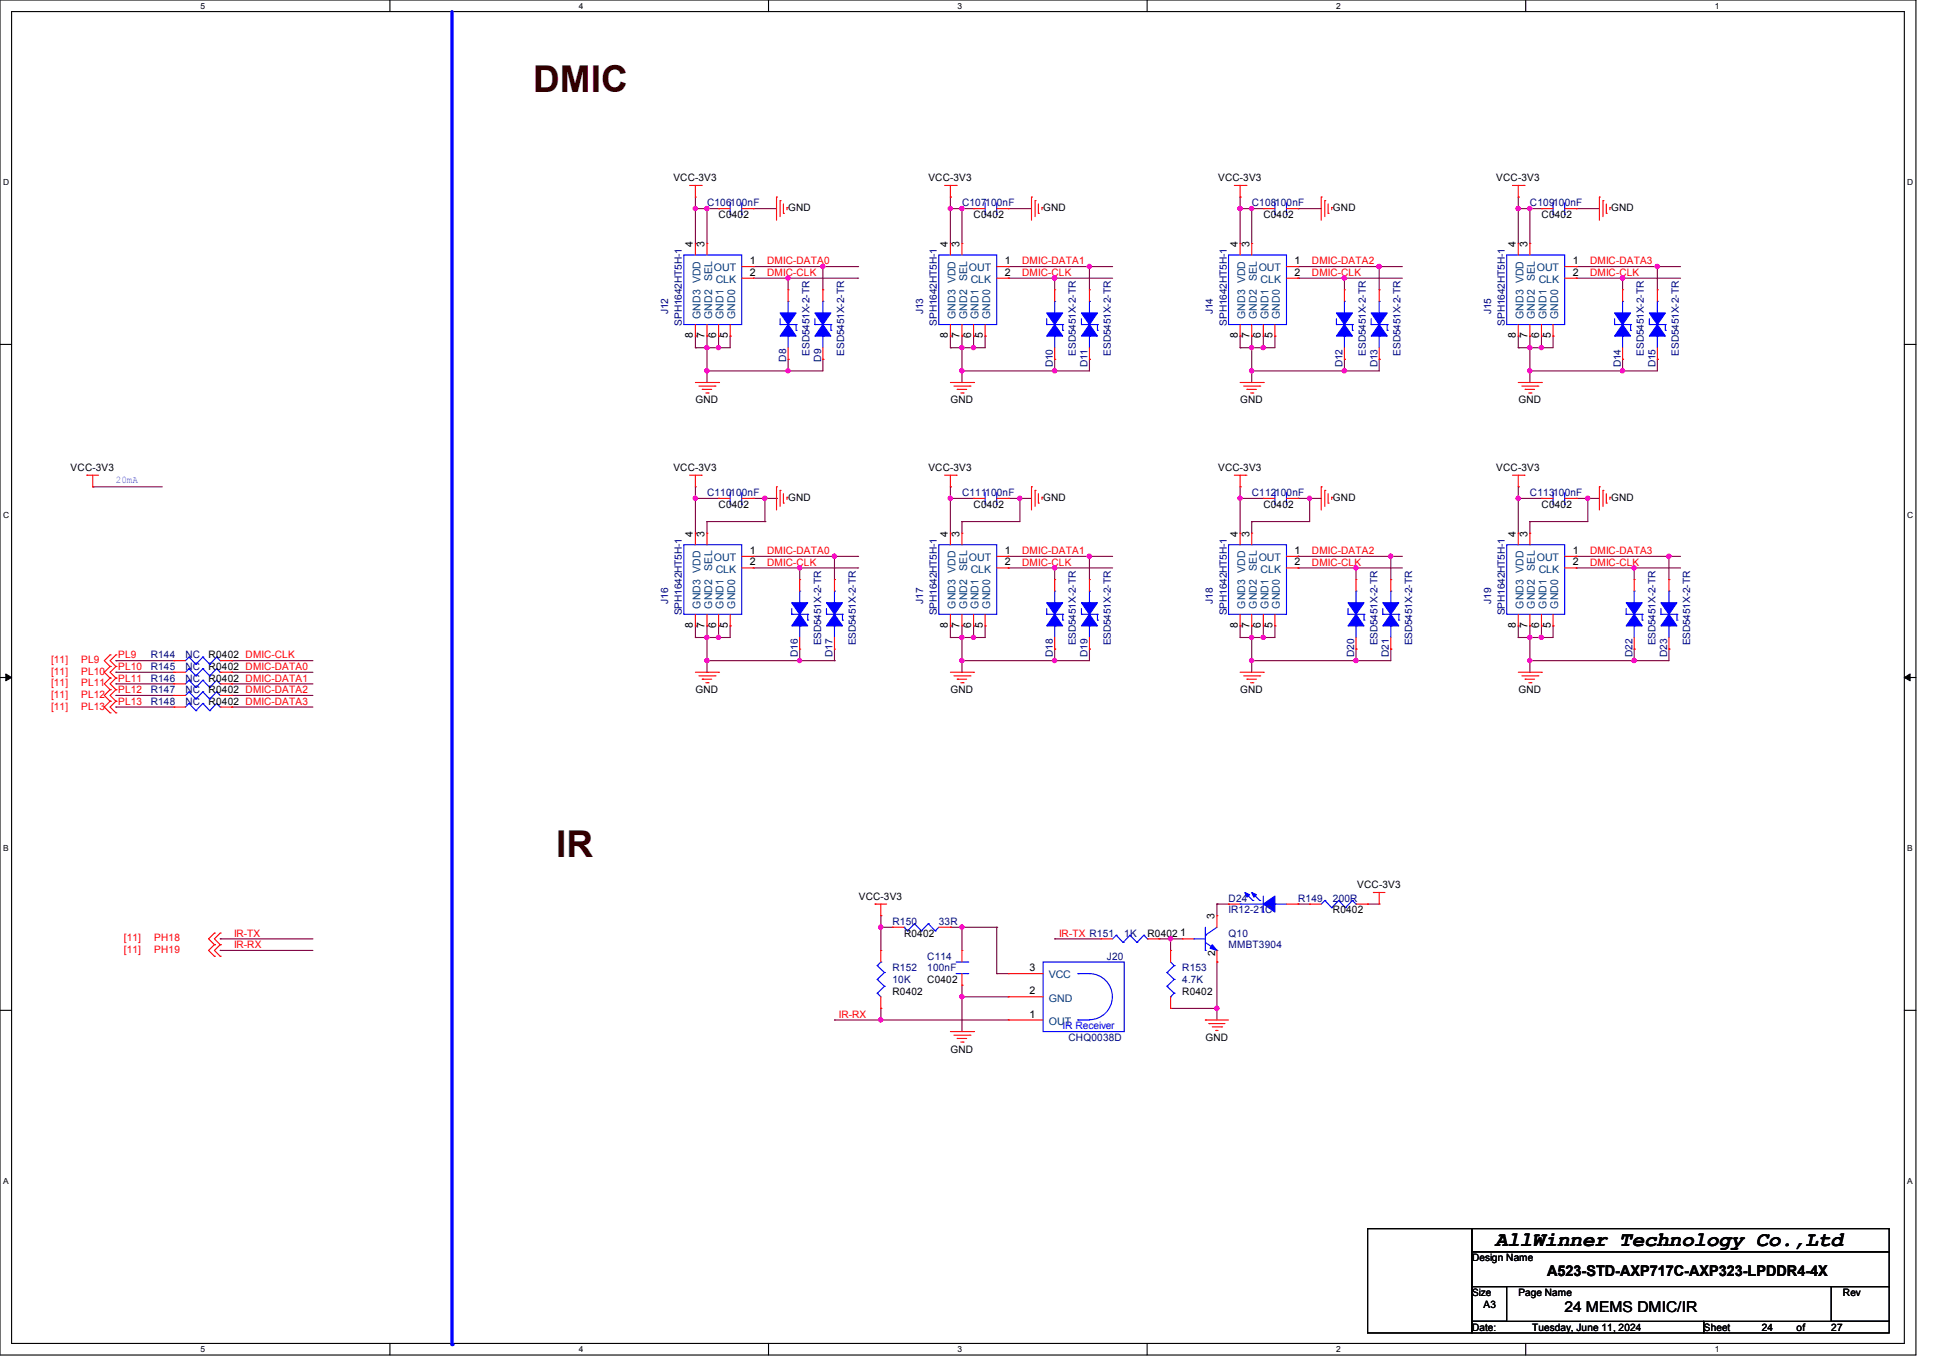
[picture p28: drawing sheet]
<svg xmlns="http://www.w3.org/2000/svg" width="297mm" height="210mm" viewBox="0 0 297 210" stroke-linecap="round" stroke-linejoin="round" font-family="sans-serif">
<defs><g id="words">
<g font-size="5.7" fill="#400000">
<text x="81.8" y="14.2">DMIC</text>
<text x="85.3" y="131.5">IR</text>
</g>
<text font-size="3.2" x="229.4" y="191.1">AllWinner Technology Co.,Ltd</text>
<g font-size="2.3">
<text x="237.3" y="195.7">A523-STD-AXP717C-AXP323-LPDDR4-4X</text>
<text x="240" y="201.2">24 MEMS DMIC/IR</text>
</g>
<g font-size="1.6">
<text x="103.3" y="27.8">VCC-3V3</text>
<text x="142.4" y="27.8">VCC-3V3</text>
<text x="186.9" y="27.8">VCC-3V3</text>
<text x="229.5" y="27.8">VCC-3V3</text>
<text x="110.2" y="33.4">C0402</text>
<text x="120.9" y="32.4">GND</text>
<text x="149.4" y="33.4">C0402</text>
<text x="160" y="32.4">GND</text>
<text x="193.8" y="33.4">C0402</text>
<text x="204.5" y="32.4">GND</text>
<text x="236.5" y="33.4">C0402</text>
<text x="247.2" y="32.4">GND</text>
<text x="106.3" y="37.9" transform="rotate(-90 106.3 37.9)">4</text>
<text x="108.1" y="37.9" transform="rotate(-90 108.1 37.9)">3</text>
<text x="115" y="40.5">1</text>
<text x="145.4" y="37.9" transform="rotate(-90 145.4 37.9)">4</text>
<text x="147.2" y="37.9" transform="rotate(-90 147.2 37.9)">3</text>
<text x="154.1" y="40.5">1</text>
<text x="189.9" y="37.9" transform="rotate(-90 189.9 37.9)">4</text>
<text x="191.7" y="37.9" transform="rotate(-90 191.7 37.9)">3</text>
<text x="198.6" y="40.5">1</text>
<text x="232.6" y="37.9" transform="rotate(-90 232.6 37.9)">4</text>
<text x="234.3" y="37.9" transform="rotate(-90 234.3 37.9)">3</text>
<text x="241.3" y="40.5">1</text>
<text x="115" y="42.3">2</text>
<text x="154.1" y="42.3">2</text>
<text x="198.6" y="42.3">2</text>
<text x="241.3" y="42.3">2</text>
<text x="106.3" y="51.9" transform="rotate(-90 106.3 51.9)">8</text>
<text x="108.1" y="51.9" transform="rotate(-90 108.1 51.9)">7</text>
<text x="109.9" y="51.9" transform="rotate(-90 109.9 51.9)">6</text>
<text x="111.6" y="51.9" transform="rotate(-90 111.6 51.9)">5</text>
<text x="145.4" y="51.9" transform="rotate(-90 145.4 51.9)">8</text>
<text x="147.2" y="51.9" transform="rotate(-90 147.2 51.9)">7</text>
<text x="149" y="51.9" transform="rotate(-90 149 51.9)">6</text>
<text x="150.8" y="51.9" transform="rotate(-90 150.8 51.9)">5</text>
<text x="189.9" y="51.9" transform="rotate(-90 189.9 51.9)">8</text>
<text x="191.7" y="51.9" transform="rotate(-90 191.7 51.9)">7</text>
<text x="193.4" y="51.9" transform="rotate(-90 193.4 51.9)">6</text>
<text x="195.2" y="51.9" transform="rotate(-90 195.2 51.9)">5</text>
<text x="232.6" y="51.9" transform="rotate(-90 232.6 51.9)">8</text>
<text x="234.3" y="51.9" transform="rotate(-90 234.3 51.9)">7</text>
<text x="236.1" y="51.9" transform="rotate(-90 236.1 51.9)">6</text>
<text x="237.9" y="51.9" transform="rotate(-90 237.9 51.9)">5</text>
<text x="106.7" y="61.9">GND</text>
<text x="145.8" y="61.9">GND</text>
<text x="190.3" y="61.9">GND</text>
<text x="232.9" y="61.9">GND</text>
<text x="10.8" y="72.2">VCC-3V3</text>
<text x="103.3" y="72.2">VCC-3V3</text>
<text x="110.2" y="77.9">C0402</text>
<text x="120.9" y="76.8">GND</text>
<text x="142.4" y="72.2">VCC-3V3</text>
<text x="149.4" y="77.9">C0402</text>
<text x="160" y="76.8">GND</text>
<text x="186.9" y="72.2">VCC-3V3</text>
<text x="193.8" y="77.9">C0402</text>
<text x="204.5" y="76.8">GND</text>
<text x="229.5" y="72.2">VCC-3V3</text>
<text x="236.5" y="77.9">C0402</text>
<text x="247.2" y="76.8">GND</text>
<text x="106.3" y="82.3" transform="rotate(-90 106.3 82.3)">4</text>
<text x="108.1" y="82.3" transform="rotate(-90 108.1 82.3)">3</text>
<text x="145.4" y="82.3" transform="rotate(-90 145.4 82.3)">4</text>
<text x="147.2" y="82.3" transform="rotate(-90 147.2 82.3)">3</text>
<text x="189.9" y="82.3" transform="rotate(-90 189.9 82.3)">4</text>
<text x="191.7" y="82.3" transform="rotate(-90 191.7 82.3)">3</text>
<text x="232.6" y="82.3" transform="rotate(-90 232.6 82.3)">4</text>
<text x="234.3" y="82.3" transform="rotate(-90 234.3 82.3)">3</text>
<text x="115" y="85">1</text>
<text x="115" y="86.7">2</text>
<text x="154.1" y="85">1</text>
<text x="154.1" y="86.7">2</text>
<text x="198.6" y="85">1</text>
<text x="198.6" y="86.7">2</text>
<text x="241.3" y="85">1</text>
<text x="241.3" y="86.7">2</text>
<text x="32" y="101">R0402 DMIC-CLK</text>
<text x="106.3" y="96.4" transform="rotate(-90 106.3 96.4)">8</text>
<text x="108.1" y="96.4" transform="rotate(-90 108.1 96.4)">7</text>
<text x="109.9" y="96.4" transform="rotate(-90 109.9 96.4)">6</text>
<text x="111.6" y="96.4" transform="rotate(-90 111.6 96.4)">5</text>
<text x="145.4" y="96.4" transform="rotate(-90 145.4 96.4)">8</text>
<text x="147.2" y="96.4" transform="rotate(-90 147.2 96.4)">7</text>
<text x="149" y="96.4" transform="rotate(-90 149 96.4)">6</text>
<text x="150.8" y="96.4" transform="rotate(-90 150.8 96.4)">5</text>
<text x="189.9" y="96.4" transform="rotate(-90 189.9 96.4)">8</text>
<text x="191.7" y="96.4" transform="rotate(-90 191.7 96.4)">7</text>
<text x="193.4" y="96.4" transform="rotate(-90 193.4 96.4)">6</text>
<text x="195.2" y="96.4" transform="rotate(-90 195.2 96.4)">5</text>
<text x="232.6" y="96.4" transform="rotate(-90 232.6 96.4)">8</text>
<text x="234.3" y="96.4" transform="rotate(-90 234.3 96.4)">7</text>
<text x="236.1" y="96.4" transform="rotate(-90 236.1 96.4)">6</text>
<text x="237.9" y="96.4" transform="rotate(-90 237.9 96.4)">5</text>
<text x="32" y="104.6">R0402 DMIC-DATA1</text>
<text x="32" y="102.8">R0402 DMIC-DATA0</text>
<text x="32" y="106.3">R0402 DMIC-DATA2</text>
<text x="106.7" y="106.3">GND</text>
<text x="145.8" y="106.3">GND</text>
<text x="190.3" y="106.3">GND</text>
<text x="232.9" y="106.3">GND</text>
<text x="32" y="108.1">R0402 DMIC-DATA3</text>
<text x="208.2" y="136.2">VCC-3V3</text>
<text x="131.8" y="138">VCC-3V3</text>
<text x="138.7" y="143.7">R0402</text>
<text x="176" y="143.7">R0402</text>
<text x="181" y="143.6">1</text>
<text x="186.3" y="141" transform="rotate(-90 186.3 141)">3</text>
<text x="204.5" y="140.1">R0402</text>
<text x="157.9" y="149">3</text>
<text x="136.9" y="152.6">R0402</text>
<text x="142.2" y="150.8">C0402</text>
<text x="157.9" y="152.5">2</text>
<text x="181.4" y="152.6">R0402</text>
<text x="145.8" y="161.5">GND</text>
<text x="157.9" y="156.1">1</text>
<text x="184.9" y="159.7">GND</text>
<text x="225.8" y="193.5">Design Name</text>
<text x="225.8" y="198.8">Size</text>
<text x="227.6" y="200.6">A3</text>
<text x="232.9" y="198.8">Page Name</text>
<text x="282.7" y="198.8">Rev</text>
<text x="225.8" y="204.1">Date:</text>
<text x="235" y="204.1">Tuesday, June 11, 2024</text>
<text x="261.4" y="204.1">Sheet</text>
<text x="270.3" y="204.1">24</text>
<text x="275.6" y="204.1">of</text>
<text x="280.9" y="204.1">27</text>
</g>
<g font-size="1.6" fill="#000080">
<text x="108.5" y="31.7">C106100nF</text>
<text x="147.6" y="31.7">C107100nF</text>
<text x="192" y="31.7">C108100nF</text>
<text x="234.7" y="31.7">C109100nF</text>
<text x="108.5" y="76.1">C110100nF</text>
<text x="147.6" y="76.1">C111100nF</text>
<text x="192" y="76.1">C112100nF</text>
<text x="234.7" y="76.1">C113100nF</text>
<text x="23.1" y="101">R144</text>
<text x="28.4" y="101">NC</text>
<text x="23.1" y="104.6">R146</text>
<text x="23.1" y="102.8">R145</text>
<text x="23.1" y="106.3">R147</text>
<text x="28.4" y="104.6">NC</text>
<text x="28.4" y="102.8">NC</text>
<text x="28.4" y="106.3">NC</text>
<text x="23.1" y="108.1">R148</text>
<text x="28.4" y="108.1">NC</text>
<text x="136.9" y="141.9">R150</text>
<text x="144" y="141.9">33R</text>
<text x="172.5" y="143.7">1K</text>
<text x="188.5" y="143.7">Q10</text>
<text x="188.5" y="138.3">D24</text>
<text x="188.5" y="140.1">IR12-21C</text>
<text x="199.1" y="138.3">R149</text>
<text x="204.5" y="138.3">200R</text>
<text x="136.9" y="149">R152</text>
<text x="142.2" y="147.2">C114</text>
<text x="142.2" y="149">100nF</text>
<text x="169.8" y="147.2">J20</text>
<text x="181.4" y="149">R153</text>
<text x="188.5" y="145.5">MMBT3904</text>
<text x="136.9" y="150.8">10K</text>
<text x="181.4" y="150.8">4.7K</text>
<text x="163.9" y="159.7">CHQ0038D</text>
</g>
<g font-size="1.6" fill="#004080">
<text x="109.5" y="41.6">OUT</text>
<text x="148.6" y="41.6">OUT</text>
<text x="193.1" y="41.6">OUT</text>
<text x="235.8" y="41.6">OUT</text>
<text x="109.2" y="43.1" transform="rotate(-90 109.2 43.1)">SEL</text>
<text x="109.8" y="43.4">CLK</text>
<text x="148.3" y="43.1" transform="rotate(-90 148.3 43.1)">SEL</text>
<text x="148.9" y="43.4">CLK</text>
<text x="192.8" y="43.1" transform="rotate(-90 192.8 43.1)">SEL</text>
<text x="193.4" y="43.4">CLK</text>
<text x="235.5" y="43.1" transform="rotate(-90 235.5 43.1)">SEL</text>
<text x="236.1" y="43.4">CLK</text>
<text x="107.5" y="48.9" transform="rotate(-90 107.5 48.9)">GND3 VDD</text>
<text x="109.2" y="48.9" transform="rotate(-90 109.2 48.9)">GND2</text>
<text x="111" y="48.9" transform="rotate(-90 111 48.9)">GND1</text>
<text x="112.8" y="48.9" transform="rotate(-90 112.8 48.9)">GND0</text>
<text x="146.6" y="48.9" transform="rotate(-90 146.6 48.9)">GND3 VDD</text>
<text x="148.3" y="48.9" transform="rotate(-90 148.3 48.9)">GND2</text>
<text x="150.1" y="48.9" transform="rotate(-90 150.1 48.9)">GND1</text>
<text x="151.9" y="48.9" transform="rotate(-90 151.9 48.9)">GND0</text>
<text x="191" y="48.9" transform="rotate(-90 191 48.9)">GND3 VDD</text>
<text x="192.8" y="48.9" transform="rotate(-90 192.8 48.9)">GND2</text>
<text x="194.6" y="48.9" transform="rotate(-90 194.6 48.9)">GND1</text>
<text x="196.4" y="48.9" transform="rotate(-90 196.4 48.9)">GND0</text>
<text x="233.7" y="48.9" transform="rotate(-90 233.7 48.9)">GND3 VDD</text>
<text x="235.5" y="48.9" transform="rotate(-90 235.5 48.9)">GND2</text>
<text x="237.3" y="48.9" transform="rotate(-90 237.3 48.9)">GND1</text>
<text x="239" y="48.9" transform="rotate(-90 239 48.9)">GND0</text>
<text x="109.2" y="87.5" transform="rotate(-90 109.2 87.5)">SEL</text>
<text x="109.5" y="86.1">OUT</text>
<text x="109.8" y="87.8">CLK</text>
<text x="148.3" y="87.5" transform="rotate(-90 148.3 87.5)">SEL</text>
<text x="148.6" y="86.1">OUT</text>
<text x="148.9" y="87.8">CLK</text>
<text x="192.8" y="87.5" transform="rotate(-90 192.8 87.5)">SEL</text>
<text x="193.1" y="86.1">OUT</text>
<text x="193.4" y="87.8">CLK</text>
<text x="235.5" y="87.5" transform="rotate(-90 235.5 87.5)">SEL</text>
<text x="235.8" y="86.1">OUT</text>
<text x="236.1" y="87.8">CLK</text>
<text x="107.5" y="93.3" transform="rotate(-90 107.5 93.3)">GND3 VDD</text>
<text x="109.2" y="93.3" transform="rotate(-90 109.2 93.3)">GND2</text>
<text x="111" y="93.3" transform="rotate(-90 111 93.3)">GND1</text>
<text x="112.8" y="93.3" transform="rotate(-90 112.8 93.3)">GND0</text>
<text x="146.6" y="93.3" transform="rotate(-90 146.6 93.3)">GND3 VDD</text>
<text x="148.3" y="93.3" transform="rotate(-90 148.3 93.3)">GND2</text>
<text x="150.1" y="93.3" transform="rotate(-90 150.1 93.3)">GND1</text>
<text x="151.9" y="93.3" transform="rotate(-90 151.9 93.3)">GND0</text>
<text x="191" y="93.3" transform="rotate(-90 191 93.3)">GND3 VDD</text>
<text x="192.8" y="93.3" transform="rotate(-90 192.8 93.3)">GND2</text>
<text x="194.6" y="93.3" transform="rotate(-90 194.6 93.3)">GND1</text>
<text x="196.4" y="93.3" transform="rotate(-90 196.4 93.3)">GND0</text>
<text x="233.7" y="93.3" transform="rotate(-90 233.7 93.3)">GND3 VDD</text>
<text x="235.5" y="93.3" transform="rotate(-90 235.5 93.3)">GND2</text>
<text x="237.3" y="93.3" transform="rotate(-90 237.3 93.3)">GND1</text>
<text x="239" y="93.3" transform="rotate(-90 239 93.3)">GND0</text>
<text x="160.9" y="150.1">VCC</text>
<text x="160.9" y="153.6">GND</text>
<text x="160.9" y="157.2">OUT</text>
</g>
<g font-size="1.6" fill="#f00">
<text x="117.7" y="40.6">DMIC-DATA0</text>
<text x="156.8" y="40.6">DMIC-DATA1</text>
<text x="201.3" y="40.6">DMIC-DATA2</text>
<text x="243.9" y="40.6">DMIC-DATA3</text>
<text x="117.7" y="42.3">DMIC-CLK</text>
<text x="156.8" y="42.3">DMIC-CLK</text>
<text x="201.3" y="42.3">DMIC-CLK</text>
<text x="243.9" y="42.3">DMIC-CLK</text>
<text x="117.7" y="85">DMIC-DATA0</text>
<text x="117.7" y="86.8">DMIC-CLK</text>
<text x="156.8" y="85">DMIC-DATA1</text>
<text x="156.8" y="86.8">DMIC-CLK</text>
<text x="201.3" y="85">DMIC-DATA2</text>
<text x="201.3" y="86.8">DMIC-CLK</text>
<text x="243.9" y="85">DMIC-DATA3</text>
<text x="243.9" y="86.8">DMIC-CLK</text>
<text x="7.8" y="101.7">[11]</text>
<text x="12.4" y="101.7">PL9</text>
<text x="18.1" y="101">PL9</text>
<text x="7.8" y="103.5">[11]</text>
<text x="7.8" y="105.3">[11]</text>
<text x="7.8" y="107.1">[11]</text>
<text x="12.4" y="103.5">PL10</text>
<text x="12.4" y="105.3">PL11</text>
<text x="12.4" y="107.1">PL12</text>
<text x="18.1" y="102.8">PL10</text>
<text x="18.1" y="104.6">PL11</text>
<text x="18.1" y="106.3">PL12</text>
<text x="7.8" y="108.8">[11]</text>
<text x="12.4" y="108.8">PL13</text>
<text x="18.1" y="108.1">PL13</text>
<text x="35.9" y="143.7">IR-TX</text>
<text x="162.5" y="143.7">IR-TX R151</text>
<text x="19" y="144.4">[11]</text>
<text x="19" y="146.2">[11]</text>
<text x="23.7" y="144.4">PH18</text>
<text x="23.7" y="146.2">PH19</text>
<text x="35.9" y="145.5">IR-RX</text>
<text x="128.7" y="156.1">IR-RX</text>
</g>
<text font-size="1.6" fill="#8000ff" x="17.8" y="74.1">20mA</text>
<text font-size="1.6" fill="#00f" x="163" y="157.9">IR Receiver</text>
<g font-size="1.5" fill="#000080">
<text x="102.5" y="48.2" transform="rotate(-90 102.5 48.2)">J12</text>
<text x="104.6" y="50" transform="rotate(-90 104.6 50)">SPH1642HT5H-1</text>
<text x="141.6" y="48.2" transform="rotate(-90 141.6 48.2)">J13</text>
<text x="143.7" y="50" transform="rotate(-90 143.7 50)">SPH1642HT5H-1</text>
<text x="186.1" y="48.2" transform="rotate(-90 186.1 48.2)">J14</text>
<text x="188.2" y="50" transform="rotate(-90 188.2 50)">SPH1642HT5H-1</text>
<text x="228.7" y="48.2" transform="rotate(-90 228.7 48.2)">J15</text>
<text x="230.9" y="50" transform="rotate(-90 230.9 50)">SPH1642HT5H-1</text>
<text x="120.6" y="55.5" transform="rotate(-90 120.6 55.5)">D8</text>
<text x="124.2" y="54.6" transform="rotate(-90 124.2 54.6)">ESD5451X-2-TR</text>
<text x="125.9" y="55.5" transform="rotate(-90 125.9 55.5)">D9</text>
<text x="129.5" y="54.6" transform="rotate(-90 129.5 54.6)">ESD5451X-2-TR</text>
<text x="161.5" y="56.3" transform="rotate(-90 161.5 56.3)">D10</text>
<text x="165.1" y="54.6" transform="rotate(-90 165.1 54.6)">ESD5451X-2-TR</text>
<text x="166.8" y="56.3" transform="rotate(-90 166.8 56.3)">D11</text>
<text x="170.4" y="54.6" transform="rotate(-90 170.4 54.6)">ESD5451X-2-TR</text>
<text x="206" y="56.3" transform="rotate(-90 206 56.3)">D12</text>
<text x="209.5" y="54.6" transform="rotate(-90 209.5 54.6)">ESD5451X-2-TR</text>
<text x="211.3" y="56.3" transform="rotate(-90 211.3 56.3)">D13</text>
<text x="214.9" y="54.6" transform="rotate(-90 214.9 54.6)">ESD5451X-2-TR</text>
<text x="248.6" y="56.3" transform="rotate(-90 248.6 56.3)">D14</text>
<text x="252.2" y="54.6" transform="rotate(-90 252.2 54.6)">ESD5451X-2-TR</text>
<text x="254" y="56.3" transform="rotate(-90 254 56.3)">D15</text>
<text x="257.5" y="54.6" transform="rotate(-90 257.5 54.6)">ESD5451X-2-TR</text>
<text x="102.5" y="92.6" transform="rotate(-90 102.5 92.6)">J16</text>
<text x="104.6" y="94.4" transform="rotate(-90 104.6 94.4)">SPH1642HT5H-1</text>
<text x="141.6" y="92.6" transform="rotate(-90 141.6 92.6)">J17</text>
<text x="143.7" y="94.4" transform="rotate(-90 143.7 94.4)">SPH1642HT5H-1</text>
<text x="186.1" y="92.6" transform="rotate(-90 186.1 92.6)">J18</text>
<text x="188.2" y="94.4" transform="rotate(-90 188.2 94.4)">SPH1642HT5H-1</text>
<text x="228.7" y="92.6" transform="rotate(-90 228.7 92.6)">J19</text>
<text x="230.9" y="94.4" transform="rotate(-90 230.9 94.4)">SPH1642HT5H-1</text>
<text x="122.4" y="100.8" transform="rotate(-90 122.4 100.8)">D16</text>
<text x="125.9" y="99" transform="rotate(-90 125.9 99)">ESD5451X-2-TR</text>
<text x="127.7" y="100.8" transform="rotate(-90 127.7 100.8)">D17</text>
<text x="131.3" y="99" transform="rotate(-90 131.3 99)">ESD5451X-2-TR</text>
<text x="161.5" y="100.8" transform="rotate(-90 161.5 100.8)">D18</text>
<text x="165.1" y="99" transform="rotate(-90 165.1 99)">ESD5451X-2-TR</text>
<text x="166.8" y="100.8" transform="rotate(-90 166.8 100.8)">D19</text>
<text x="170.4" y="99" transform="rotate(-90 170.4 99)">ESD5451X-2-TR</text>
<text x="207.7" y="100.8" transform="rotate(-90 207.7 100.8)">D20</text>
<text x="211.3" y="99" transform="rotate(-90 211.3 99)">ESD5451X-2-TR</text>
<text x="213.1" y="100.8" transform="rotate(-90 213.1 100.8)">D21</text>
<text x="216.6" y="99" transform="rotate(-90 216.6 99)">ESD5451X-2-TR</text>
<text x="250.4" y="100.8" transform="rotate(-90 250.4 100.8)">D22</text>
<text x="254" y="99" transform="rotate(-90 254 99)">ESD5451X-2-TR</text>
<text x="255.8" y="100.8" transform="rotate(-90 255.8 100.8)">D23</text>
<text x="259.3" y="99" transform="rotate(-90 259.3 99)">ESD5451X-2-TR</text>
</g>
<text font-size="1.5" x="186.4" y="146.7" transform="rotate(-90 186.4 146.7)">2</text>
<g font-size="1.3">
<text x="30.8" y="1.3">5</text>
<text x="88.8" y="1.3">4</text>
<text x="146.9" y="1.3">3</text>
<text x="205" y="1.3">2</text>
<text x="263.1" y="1.3">1</text>
<text x=".5" y="28.4">D</text>
<text x="292.6" y="28.4">D</text>
<text x=".5" y="79.5">C</text>
<text x="292.6" y="79.5">C</text>
<text x=".5" y="130.6">B</text>
<text x="292.6" y="130.6">B</text>
<text x=".5" y="181.7">A</text>
<text x="292.6" y="181.7">A</text>
<text x="30.8" y="207.4">5</text>
<text x="88.8" y="207.4">4</text>
<text x="146.9" y="207.4">3</text>
<text x="205" y="207.4">2</text>
<text x="263.1" y="207.4">1</text>
</g>
</g></defs>
<path d="M0 0h293.9v207.9h-293.9zM1.8 1.8h290.3v204.3h-290.3z" fill="none" stroke="#000" stroke-width=".17"/>
<g fill="#fff">
<path d="M30.8 .2h.7v1.4h-.7z"/>
<path d="M30.8 206.2h.7v1.4h-.7z"/>
</g>
<path d="M59.8 0v1.8M59.8 206.1v1.8" fill="none" stroke="#000" stroke-width=".17"/>
<g fill="#fff">
<path d="M88.8 .2h.7v1.4h-.7z"/>
<path d="M88.8 206.2h.7v1.4h-.7z"/>
</g>
<path d="M117.9 0v1.8M117.9 206.1v1.8" fill="none" stroke="#000" stroke-width=".17"/>
<g fill="#fff">
<path d="M146.9 .2h.7v1.4h-.7z"/>
<path d="M146.9 206.2h.7v1.4h-.7z"/>
</g>
<path d="M176 0v1.8M176 206.1v1.8" fill="none" stroke="#000" stroke-width=".17"/>
<g fill="#fff">
<path d="M205 .2h.7v1.4h-.7z"/>
<path d="M205 206.2h.7v1.4h-.7z"/>
</g>
<path d="M234.1 0v1.8M234.1 206.1v1.8" fill="none" stroke="#000" stroke-width=".17"/>
<g fill="#fff">
<path d="M263.1 .2h.6v1.4h-.6z"/>
<path d="M263.1 206.2h.6v1.4h-.6z"/>
<path d="M.5 27.3h.9v1.4h-.9z"/>
<path d="M292.6 27.3h.9v1.4h-.9z"/>
<path d="M.5 78.4h.9v1.4h-.9z"/>
<path d="M292.6 78.4h.9v1.4h-.9z"/>
</g>
<path d="M0 52.8h1.8M292.1 52.8h1.8" fill="none" stroke="#000" stroke-width=".17"/>
<g fill="#fff">
<path d="M.5 129.5h.8v1.4h-.8z"/>
<path d="M292.6 129.5h.8v1.4h-.8z"/>
</g>
<path d="M0 103.9h1.8M292.1 103.9h1.8" fill="none" stroke="#000" stroke-width=".17"/>
<path d="M.9 103.4l.9 .5-.9 .5zM292.1 103.9l.9-.5v1z" fill="#000" stroke="#000" stroke-width=".15"/>
<g fill="#fff">
<path d="M.5 180.5h.8v1.4h-.8z"/>
<path d="M292.6 180.5h.8v1.4h-.8z"/>
</g>
<path d="M0 155h1.8M292.1 155h1.8" fill="none" stroke="#000" stroke-width=".17"/>
<path d="M69.3 1.8v204.4" fill="none" stroke="#00f" stroke-width=".51"/>
<circle cx="69.3" cy="206.2" r=".25" fill="#00f"/>
<g fill="none" stroke="#800040" stroke-width=".17">
<path d="M106.7 37.3h.1M106.7 32h.1M106.7 32h3.5M106.7 30.2v7.1M108.5 32h.1M108.5 32v5.3M110.2 32h.1M115.6 32h.1M115.6 32h3.5M145.8 30.2h.1M145.8 32h.1M145.8 32h3.6"/>
<path d="M145.8 30.2v7.1M147.6 32h.1M147.6 32v5.3M154.7 32h.1M154.7 32h3.5M190.2 30.2h.1M190.2 32h.1M190.2 32h3.6M190.2 30.2v7.1M192 32h.1M192 32v5.3M199.1 32h.1"/>
<path d="M199.1 32h3.6M232.9 30.2h.1M232.9 32h.1M232.9 32h3.6M232.9 30.2v7.1M234.7 32h.1M234.7 32v5.3M241.8 32h.1M241.8 32h3.6M106.7 51.6h.1M106.7 53.3h.1M106.7 51.6v1.7"/>
<path d="M108.5 56.9h.1M108.5 53.3h.1M108.5 51.6h.1M108.5 51.6v7.1M110.2 51.6h.1M110.2 53.3h.1M110.2 51.6v1.7M112 51.6h.1M112 51.6v1.7h-5.3M115.6 42.7h16M115.6 40.9h16M120.9 42.7h.1"/>
<path d="M120.9 56.9h.1M120.9 55.1h.1M120.9 42.7v1.7M120.9 55.1v1.8M126.2 40.9h.1M126.2 55.1h.1M126.2 40.9v3.5M126.2 55.1v1.8h-17.7M131.6 42.7h.1M131.6 40.9h.1M145.8 51.6h.1M145.8 53.3h.1"/>
<path d="M145.8 51.6v1.7M147.6 56.9h.1M147.6 53.3h.1M147.6 51.6h.1M147.6 51.6v7.1M149.4 51.6h.1M149.4 53.3h.1M149.4 51.6v1.7M151.1 51.6h.1M151.1 51.6v1.7h-5.3M154.7 40.9h.1M154.7 42.7h.1"/>
<path d="M154.7 42.7h16M154.7 40.9h16M161.8 42.7h.1M161.8 55.1h.1M161.8 56.9h.1M161.8 42.7v1.7M161.8 55.1v1.8M167.1 40.9h.1M167.1 55.1h.1M167.1 55.1v1.8h-19.5M167.1 40.9v3.5M190.2 51.6h.1"/>
<path d="M190.2 53.3h.1M190.2 51.6v1.7M192 56.9h.1M192 53.3h.1M192 51.6h.1M192 51.6v7.1M193.8 51.6h.1M193.8 53.3h.1M193.8 51.6v1.7M195.6 51.6h.1M195.6 51.6v1.7h-5.4M199.1 40.9h.1"/>
<path d="M199.1 42.7h.1M199.1 42.7h16M199.1 40.9h16M206.2 42.7h.1M206.2 55.1h.1M206.2 56.9h.1M206.2 42.7v1.7M206.2 55.1v1.8M211.6 40.9h.1M211.6 55.1h.1M211.6 55.1v1.8h-19.6M211.6 40.9v3.5"/>
<path d="M232.9 51.6h.1M232.9 53.3h.1M232.9 51.6v1.7M234.7 53.3h.1M234.7 51.6h.1M234.7 56.9h.1M234.7 51.6v7.1M236.5 51.6h.1M236.5 53.3h.1M236.5 51.6v1.7M238.3 51.6h.1M238.3 51.6v1.7h-5.4"/>
<path d="M241.8 40.9h.1M241.8 42.7h.1M241.8 42.7h16M241.8 40.9h16M248.9 42.7h.1M248.9 55.1h.1M248.9 56.9h.1M248.9 42.7v1.7M248.9 55.1v1.8M254.3 40.9h.1M254.3 55.1h.1M254.3 55.1v1.8h-19.6"/>
<path d="M254.3 40.9v3.5M14.2 74.7h.1M14.2 74.7h10.7M106.7 76.5h.1M106.7 74.7v7.1M106.7 76.5h3.5M110.2 76.5h.1M115.6 76.5h3.5M117.3 76.5h.1M117.3 76.5v3.5M119.1 76.5h.1M145.8 74.7h.1"/>
<path d="M145.8 76.5h.1M145.8 74.7v7.1M145.8 76.5h3.6M154.7 76.5h.1M154.7 76.5h3.5M156.5 76.5h.1M156.5 76.5v3.5h-8.9M190.2 74.7h.1M190.2 76.5h.1M190.2 74.7v7.1M190.2 76.5h3.6M199.1 76.5h.1"/>
<path d="M199.1 76.5h3.6M200.9 76.5h.1M200.9 76.5v3.5h-8.9M232.9 74.7h.1M232.9 76.5h.1M232.9 76.5h3.6M232.9 74.7v7.1M241.8 76.5h.1M241.8 76.5h3.6M243.6 76.5h.1M243.6 76.5v3.5h-8.9M106.7 96h.1"/>
<path d="M106.7 97.8h.1M106.7 81.8h.1M106.7 96v1.8M108.5 97.8h.1M108.5 96h.1M108.5 80h.1M108.5 80v1.8M108.5 96v7.1M108.5 80h8.8M110.2 96h.1M110.2 97.8h.1M110.2 96v1.8"/>
<path d="M112 96h.1M112 96v1.8h-5.3M115.6 87.1h16M115.6 85.3h16M117.3 80h.1M122.7 87.1h.1M122.7 87.1v1.8M122.7 99.6v1.7M128 85.3h.1M128 85.3v3.6M128 99.6v1.7M131.6 87.1h.1"/>
<path d="M131.6 85.3h.1M145.8 96h.1M145.8 97.8h.1M145.8 96v1.8M147.6 97.8h.1M147.6 96h.1M147.6 80h.1M147.6 80v1.8M147.6 96v7.1M149.4 96h.1M149.4 97.8h.1M149.4 96v1.8"/>
<path d="M151.1 96h.1M151.1 96v1.8h-5.3M154.7 85.3h.1M154.7 87.1h.1M154.7 87.1h16M154.7 85.3h16M161.8 99.6h.1M161.8 87.1h.1M161.8 87.1v1.8M161.8 99.6v1.7M167.1 99.6h.1M167.1 85.3h.1"/>
<path d="M167.1 99.6v1.7h-19.5M167.1 85.3v3.6M190.2 96h.1M190.2 97.8h.1M190.2 96v1.8M192 97.8h.1M192 96h.1M192 80h.1M192 80v1.8M192 96v7.1M193.8 96h.1M193.8 97.8h.1"/>
<path d="M193.8 96v1.8M195.6 96h.1M195.6 96v1.8h-5.4M199.1 85.3h.1M199.1 87.1h.1M199.1 87.1h16M199.1 85.3h16M208 87.1h.1M208 99.6h.1M208 87.1v1.8M208 99.6v1.7M213.4 85.3h.1"/>
<path d="M213.4 99.6h.1M213.4 99.6v1.7h-21.4M213.4 85.3v3.6M232.9 96h.1M232.9 97.8h.1M232.9 96v1.8M234.7 97.8h.1M234.7 96h.1M234.7 80h.1M234.7 80v1.8M234.7 96v7.1M236.5 96h.1"/>
<path d="M236.5 97.8h.1M236.5 96v1.8M238.3 96h.1M238.3 96v1.8h-5.4M241.8 85.3h.1M241.8 87.1h.1M241.8 87.1h16M241.8 85.3h16M250.7 87.1h.1M250.7 99.6h.1M250.7 87.1v1.8M250.7 99.6v1.7"/>
<path d="M256 85.3h.1M256 99.6h.1M256 99.6v1.7h-21.3M256 85.3v3.6M17.8 101.3h.1M17.8 103.1h.1M17.8 104.9h.1M17.8 106.7h.1M17.8 108.5h.1M17.8 101.3h8.9M17.8 103.1h8.9M17.8 104.9h8.9"/>
<path d="M17.8 106.7h8.9M17.8 108.5h8.9M35.6 101.3h.1M35.6 103.1h.1M35.6 104.9h.1M35.6 108.5h.1M35.6 106.7h.1M35.6 101.3h12.4M35.6 103.1h12.4M35.6 104.9h12.4M35.6 106.7h12.4M35.6 108.5h12.4"/>
<path d="M108.5 101.3h.1M108.5 103.1h.1M108.5 101.3h19.5M122.7 101.3h.1M128 101.3h.1M147.6 101.3h.1M161.8 101.3h.1M192 101.3h.1M208 101.3h.1M234.7 101.3h.1M250.7 101.3h.1M186.7 138.7h.1"/>
<path d="M186.7 138.7v1.8M186.7 138.7h1.8M199.1 138.7h.1M199.1 138.7h1.8M209.8 138.7h.1M209.8 138.7h1.8M33.8 144h.1M33.8 145.8h.1M33.8 144h14.2M33.8 145.8h14.2M128 156.5h.1M128 156.5h26.7"/>
<path d="M135.1 156.5h.1M135.1 142.2h.1M135.1 154.7h.1M135.1 140.5h.1M135.1 140.5v5.3M135.1 154.7v1.8M135.1 142.2h1.8M145.8 142.2h.1M145.8 142.2h7.1M147.6 142.2h.1M147.6 152.9h.1M147.6 151.1h.1"/>
<path d="M147.6 142.2v3.6M147.6 151.1v7.1M147.6 152.9h7.1M152.9 142.2h.1M152.9 149.4h.1M152.9 142.2v7.2M152.9 149.4h1.8M161.8 144h.1M161.8 144h7.1M177.8 144h.1M177.8 144h3.6M179.6 154.7h.1"/>
<path d="M179.6 144h.1M179.6 154.7h7.1M179.6 144v1.8M186.7 154.7h.1M186.7 147.6h.1M186.7 147.6v8.9"/>
</g>
<g fill="#f0f" stroke="#f0f" stroke-width=".17">
<circle cx="135.1" cy="156.4" r=".32"/>
<circle cx="135.1" cy="142.2" r=".32"/>
<circle cx="147.6" cy="152.9" r=".32"/>
<circle cx="147.6" cy="142.2" r=".32"/>
<circle cx="186.7" cy="154.7" r=".32"/>
<circle cx="179.6" cy="144" r=".32"/>
<circle cx="120.9" cy="42.7" r=".32"/>
<circle cx="126.2" cy="40.9" r=".32"/>
<circle cx="120.9" cy="56.9" r=".32"/>
<circle cx="161.8" cy="42.7" r=".32"/>
<circle cx="161.8" cy="56.9" r=".32"/>
<circle cx="147.6" cy="56.9" r=".32"/>
<circle cx="206.2" cy="56.9" r=".32"/>
<circle cx="122.7" cy="101.3" r=".32"/>
<circle cx="108.4" cy="101.3" r=".32"/>
<circle cx="122.7" cy="87.1" r=".32"/>
<circle cx="128" cy="85.3" r=".32"/>
<circle cx="161.8" cy="101.3" r=".32"/>
<circle cx="147.6" cy="101.3" r=".32"/>
<circle cx="161.8" cy="87.1" r=".32"/>
<circle cx="208" cy="101.3" r=".32"/>
<circle cx="192" cy="101.3" r=".32"/>
<circle cx="106.7" cy="32" r=".32"/>
<circle cx="108.4" cy="32" r=".32"/>
<circle cx="145.8" cy="32" r=".32"/>
<circle cx="167.1" cy="40.9" r=".32"/>
<circle cx="149.3" cy="53.3" r=".32"/>
<circle cx="147.6" cy="53.3" r=".32"/>
<circle cx="147.6" cy="32" r=".32"/>
<circle cx="190.2" cy="32" r=".32"/>
<circle cx="211.6" cy="40.9" r=".32"/>
<circle cx="206.2" cy="42.7" r=".32"/>
<circle cx="192" cy="56.9" r=".32"/>
<circle cx="192" cy="53.3" r=".32"/>
<circle cx="193.8" cy="53.3" r=".32"/>
<circle cx="192" cy="32" r=".32"/>
<circle cx="110.2" cy="97.8" r=".32"/>
<circle cx="108.4" cy="97.8" r=".32"/>
<circle cx="106.7" cy="76.4" r=".32"/>
<circle cx="167.1" cy="85.3" r=".32"/>
<circle cx="149.3" cy="97.8" r=".32"/>
<circle cx="147.6" cy="97.8" r=".32"/>
<circle cx="145.8" cy="76.4" r=".32"/>
<circle cx="213.3" cy="85.3" r=".32"/>
<circle cx="208" cy="87.1" r=".32"/>
<circle cx="192" cy="97.8" r=".32"/>
<circle cx="193.8" cy="97.8" r=".32"/>
<circle cx="190.2" cy="76.4" r=".32"/>
<circle cx="108.4" cy="53.3" r=".32"/>
<circle cx="108.4" cy="56.9" r=".32"/>
<circle cx="110.2" cy="53.3" r=".32"/>
<circle cx="117.3" cy="76.4" r=".32"/>
<circle cx="156.4" cy="76.4" r=".32"/>
<circle cx="200.9" cy="76.4" r=".32"/>
<circle cx="250.7" cy="101.3" r=".32"/>
<circle cx="234.7" cy="101.3" r=".32"/>
<circle cx="232.9" cy="32" r=".32"/>
<circle cx="254.2" cy="40.9" r=".32"/>
<circle cx="234.7" cy="56.9" r=".32"/>
<circle cx="234.7" cy="53.3" r=".32"/>
<circle cx="236.5" cy="53.3" r=".32"/>
<circle cx="234.7" cy="32" r=".32"/>
<circle cx="256" cy="85.3" r=".32"/>
<circle cx="250.7" cy="87.1" r=".32"/>
<circle cx="236.5" cy="97.8" r=".32"/>
<circle cx="234.7" cy="97.8" r=".32"/>
<circle cx="232.9" cy="76.4" r=".32"/>
<circle cx="243.6" cy="76.4" r=".32"/>
<circle cx="248.9" cy="42.7" r=".32"/>
<circle cx="248.9" cy="56.9" r=".32"/>
</g>
<g fill="none" stroke="#f00" stroke-width=".17">
<path d="M105.8 28.4h1.8M106.7 30.2h.1M106.7 37.3h.1M106.7 28.4v1.8M106.7 37.3v1.8M107.6 28.4h.1M108.5 37.3h.1M108.5 37.3v1.8M110.2 32h.1M110.2 32h1.8M113.8 32h1.8M115.6 32h.1"/>
<path d="M119.1 30.2h.1M119.1 30.2v3.6M119.7 30.8h.1M119.7 30.8v2.4M120.2 32.7h.1M120.2 31.3v1.4M120.7 31.8h.1M120.7 31.8v.4M144.9 28.4h1.8M145.8 30.2h.1M145.8 37.3h.1M145.8 28.4v1.8"/>
<path d="M145.8 37.3v1.8M146.7 28.4h.1M147.6 37.3h.1M147.6 37.3v1.8M149.4 32h.1M149.4 32h1.7M152.9 32h1.8M154.7 32h.1M158.2 30.2h.1M158.2 30.2v3.6M158.8 30.8h.1M158.8 30.8v2.4"/>
<path d="M159.3 32.7h.1M159.3 31.3v1.4M159.9 31.8h.1M159.9 31.8v.4M189.4 28.4h1.7M190.2 30.2h.1M190.2 37.3h.1M190.2 28.4v1.8M190.2 37.3v1.8M191.1 28.4h.1M192 37.3h.1M192 37.3v1.8"/>
<path d="M193.8 32h.1M193.8 32h1.8M197.4 32h1.7M199.1 32h.1M202.7 30.2h.1M202.7 30.2v3.6M203.2 30.8h.1M203.2 30.8v2.4M203.8 32.7h.1M203.8 31.3v1.4M204.3 31.8h.1M204.3 31.8v.4"/>
<path d="M232 28.4h1.8M232.9 30.2h.1M232.9 37.3h.1M232.9 28.4v1.8M232.9 37.3v1.8M233.8 28.4h.1M234.7 37.3h.1M234.7 37.3v1.8M236.5 32h.1M236.5 32h1.8M240 32h1.8M241.8 32h.1"/>
<path d="M245.4 30.2h.1M245.4 30.2v3.6M245.9 30.8h.1M245.9 30.8v2.4M246.4 32.7h.1M246.4 31.3v1.4M247 31.8h.1M247 31.8v.4M106.7 51.6h.1M106.7 58.7h3.5M106.7 49.8v1.8M107.2 59.2h2.5"/>
<path d="M107.7 59.7h.1M107.7 59.7h1.5M108.5 51.6h.1M108.5 49.8v1.8M109.7 59.2h.1M110.2 58.7h.1M110.2 51.6h.1M110.2 49.8v1.8M112 51.6h.1M112 49.8v1.8M113.8 40.9h1.8M113.8 42.7h1.8"/>
<path d="M115.6 40.9h.1M115.6 42.7h.1M120.9 55.1h.1M120.9 44.4h.1M120.9 44.4v1.8M120.9 53.3v1.8M126.2 55.1h.1M126.2 44.4h.1M126.2 44.4v1.8M126.2 53.3v1.8M145.8 51.6h.1M145.8 58.7h3.6"/>
<path d="M145.8 49.8v1.8M146.3 59.2h2.5M146.9 59.7h.1M146.9 59.7h1.4M147.6 51.6h.1M147.6 49.8v1.8M148.8 59.2h.1M149.4 58.7h.1M149.4 51.6h.1M149.4 49.8v1.8M151.1 51.6h.1M151.1 49.8v1.8"/>
<path d="M152.9 40.9h1.8M152.9 42.7h1.8M154.7 40.9h.1M154.7 42.7h.1M161.8 55.1h.1M161.8 44.4h.1M161.8 44.4v1.8M161.8 53.3v1.8M167.1 55.1h.1M167.1 44.4h.1M167.1 44.4v1.8M167.1 53.3v1.8"/>
<path d="M190.2 51.6h.1M190.2 58.7h3.6M190.2 49.8v1.8M190.8 59.2h2.5M191.3 59.7h.1M191.3 59.7h1.4M192 51.6h.1M192 49.8v1.8M193.3 59.2h.1M193.8 58.7h.1M193.8 51.6h.1M193.8 49.8v1.8"/>
<path d="M195.6 51.6h.1M195.6 49.8v1.8M197.4 40.9h1.7M197.4 42.7h1.7M199.1 40.9h.1M199.1 42.7h.1M206.2 55.1h.1M206.2 44.4h.1M206.2 44.4v1.8M206.2 53.3v1.8M211.6 55.1h.1M211.6 44.4h.1"/>
<path d="M211.6 44.4v1.8M211.6 53.3v1.8M232.9 51.6h.1M232.9 58.7h3.6M232.9 49.8v1.8M233.5 59.2h2.4M234 59.7h.1M234 59.7h1.4M234.7 51.6h.1M234.7 49.8v1.8M235.9 59.2h.1M236.5 58.7h.1"/>
<path d="M236.5 51.6h.1M236.5 49.8v1.8M238.3 51.6h.1M238.3 49.8v1.8M240 40.9h1.8M240 42.7h1.8M241.8 40.9h.1M241.8 42.7h.1M248.9 55.1h.1M248.9 44.4h.1M248.9 44.4v1.8M248.9 53.3v1.8"/>
<path d="M254.3 55.1h.1M254.3 44.4h.1M254.3 44.4v1.8M254.3 53.3v1.8M13.3 72.9h.1M13.3 72.9h1.8M14.2 74.7h.1M14.2 72.9v1.8M105.8 72.9h1.8M106.7 74.7h.1M106.7 72.9v1.8M107.6 72.9h.1"/>
<path d="M108.3 60.3h.3M108.6 60.3h.1M110.2 76.5h.1M110.2 76.5h1.8M113.8 76.5h1.8M115.6 76.5h.1M119.1 74.7h.1M119.1 74.7v3.5M119.7 75.2h.1M119.7 75.2v2.5M120.2 77.2h.1M120.2 75.7v1.5"/>
<path d="M120.7 76.3h.1M120.7 76.3v.3M144.9 72.9h1.8M145.8 74.7h.1M145.8 72.9v1.8M146.7 72.9h.1M147.4 60.3h.3M147.7 60.3h.1M149.4 76.5h.1M149.4 76.5h1.7M152.9 76.5h1.8M154.7 76.5h.1"/>
<path d="M158.2 74.7h.1M158.2 74.7v3.5M158.8 75.2h.1M158.8 75.2v2.5M159.3 77.2h.1M159.3 75.7v1.5M159.9 76.3h.1M159.9 76.3v.3M189.4 72.9h1.7M190.2 74.7h.1M190.2 72.9v1.8M191.1 72.9h.1"/>
<path d="M191.9 60.3h.3M192.2 60.3h.1M193.8 76.5h.1M193.8 76.5h1.8M197.4 76.5h1.7M199.1 76.5h.1M202.7 74.7h.1M202.7 74.7v3.5M203.2 75.2h.1M203.2 75.2v2.5M203.8 77.2h.1M203.8 75.7v1.5"/>
<path d="M204.3 76.3h.1M204.3 76.3v.3M232 72.9h1.8M232.9 74.7h.1M232.9 72.9v1.8M233.8 72.9h.1M234.5 60.3h.4M234.9 60.3h.1M236.5 76.5h.1M236.5 76.5h1.8M240 76.5h1.8M241.8 76.5h.1"/>
<path d="M245.4 74.7h.1M245.4 74.7v3.5M245.9 75.2h.1M245.9 75.2v2.5M246.4 77.2h.1M246.4 75.7v1.5M247 76.3h.1M247 76.3v.3M106.7 81.8h.1M106.7 96h.1M106.7 81.8v1.8M106.7 94.2v1.8"/>
<path d="M108.5 96h.1M108.5 81.8h.1M108.5 81.8v1.8M108.5 94.2v1.8M110.2 96h.1M110.2 94.2v1.8M112 96h.1M112 94.2v1.8M113.8 85.3h1.8M113.8 87.1h1.8M115.6 85.3h.1M115.6 87.1h.1"/>
<path d="M122.7 99.6h.1M122.7 88.9h.1M122.7 88.9v1.8M122.7 97.8v1.8M128 99.6h.1M128 88.9h.1M128 88.9v1.8M128 97.8v1.8M145.8 81.8h.1M145.8 96h.1M145.8 81.8v1.8M145.8 94.2v1.8"/>
<path d="M147.6 96h.1M147.6 81.8h.1M147.6 81.8v1.8M147.6 94.2v1.8M149.4 96h.1M149.4 94.2v1.8M151.1 96h.1M151.1 94.2v1.8M152.9 85.3h1.8M152.9 87.1h1.8M154.7 85.3h.1M154.7 87.1h.1"/>
<path d="M161.8 99.6h.1M161.8 88.9h.1M161.8 88.9v1.8M161.8 97.8v1.8M167.1 99.6h.1M167.1 88.9h.1M167.1 88.9v1.8M167.1 97.8v1.8M190.2 81.8h.1M190.2 96h.1M190.2 81.8v1.8M190.2 94.2v1.8"/>
<path d="M192 96h.1M192 81.8h.1M192 81.8v1.8M192 94.2v1.8M193.8 96h.1M193.8 94.2v1.8M195.6 96h.1M195.6 94.2v1.8M197.4 85.3h1.7M197.4 87.1h1.7M199.1 85.3h.1M199.1 87.1h.1"/>
<path d="M208 99.6h.1M208 88.9h.1M208 88.9v1.8M208 97.8v1.8M213.4 99.6h.1M213.4 88.9h.1M213.4 88.9v1.8M213.4 97.8v1.8M232.9 81.8h.1M232.9 96h.1M232.9 81.8v1.8M232.9 94.2v1.8"/>
<path d="M234.7 96h.1M234.7 81.8h.1M234.7 81.8v1.8M234.7 94.2v1.8M236.5 96h.1M236.5 94.2v1.8M238.3 96h.1M238.3 94.2v1.8M240 85.3h1.8M240 87.1h1.8M241.8 85.3h.1M241.8 87.1h.1"/>
<path d="M250.7 99.6h.1M250.7 88.9h.1M250.7 88.9v1.8M250.7 97.8v1.8M256 99.6h.1M256 88.9h.1M256 88.9v1.8M256 97.8v1.8M16.9 100.5h.1M16.9 102.2h.1M16.9 104h.1M16.9 105.8h.1"/>
<path d="M16.9 107.6h.1M16.9 109.3h.1M16.9 100.5l-.9 .8 .9 .9M16.9 102.2l-.9 .9 .9 .9M16.9 104l-.9 .9 .9 .9M16.9 105.8l-.9 .9 .9 .9M16.9 107.6l-.9 .9 .9 .8M17.8 100.5h.1M17.8 102.2h.1M17.8 104h.1M17.8 105.8h.1M17.8 107.6h.1"/>
<path d="M17.8 109.3h.1M17.8 100.5l-.9 .8 .9 .9M17.8 102.2l-.9 .9 .9 .9M17.8 104l-.9 .9 .9 .9M17.8 105.8l-.9 .9 .9 .9M17.8 107.6l-.9 .9 .9 .8M26.7 104.9h.1M26.7 108.5h.1M26.7 103.1h.1M26.7 101.3h.1M26.7 106.7h.1M26.7 103.1h1.7"/>
<path d="M26.7 104.9h1.7M26.7 108.5h1.7M26.7 101.3h1.7M26.7 106.7h1.7M33.8 103.1h1.8M33.8 104.9h1.8M33.8 108.5h1.8M33.8 101.3h1.8M33.8 106.7h1.8M35.6 104.9h.1M35.6 108.5h.1M35.6 103.1h.1"/>
<path d="M35.6 101.3h.1M35.6 106.7h.1M106.7 103.1h3.5M107.2 103.7h2.5M107.7 104.2h.1M107.7 104.2h1.5M108.3 104.7h.3M108.6 104.7h.1M109.7 103.7h.1M110.2 103.1h.1M145.8 103.1h3.6M146.3 103.7h2.5"/>
<path d="M146.9 104.2h.1M146.9 104.2h1.4M147.4 104.7h.3M147.7 104.7h.1M148.8 103.7h.1M149.4 103.1h.1M190.2 103.1h3.6M190.8 103.7h2.5M191.3 104.2h.1M191.3 104.2h1.4M191.9 104.7h.3M192.2 104.7h.1"/>
<path d="M193.3 103.7h.1M193.8 103.1h.1M232.9 103.1h3.6M233.5 103.7h2.4M234 104.2h.1M234 104.2h1.4M234.5 104.7h.4M234.9 104.7h.1M235.9 103.7h.1M236.5 103.1h.1M134.2 138.7h.1M134.2 138.7h1.8"/>
<path d="M135.1 138.7v1.8M188.5 138.7h.1M188.5 138.7h1.7M197.4 138.7h1.7M199.1 138.7h.1M200.9 138.7h.1M200.9 138.7h1.8M208 138.7h1.8M209.8 138.7h.1M210.7 136.9h.1M210.7 136.9h1.8M211.6 138.7h.1"/>
<path d="M211.6 136.9v1.8M32.9 143.1h.1M32.9 144.9h.1M32.9 146.7h.1M32.9 143.1l-.9 .9 .9 .9M32.9 144.9l-.9 .9 .9 .9M33.8 143.1h.1M33.8 144.9h.1M33.8 146.7h.1M33.8 143.1l-.9 .9 .9 .9M33.8 144.9l-.9 .9 .9 .9M135.1 140.5h.1"/>
<path d="M135.1 154.7h.1M135.1 145.8h.1M135.1 145.8v1.8M135.1 152.9v1.8M136.9 142.2h.1M136.9 142.2h1.8M144 142.2h1.8M145.8 142.2h.1M145.8 158.2h3.6M146.3 158.8h2.5M146.9 159.3h.1M146.9 159.3h1.4"/>
<path d="M147.4 159.9h.3M147.6 151.1h.1M147.6 145.8h.1M147.6 145.8v1.8M147.6 149.4v1.7M147.7 159.9h.1M148.8 158.8h.1M149.4 158.2h.1M154.7 149.4h.1M154.7 156.5h.1M154.7 152.9h.1M154.7 156.5h5.3"/>
<path d="M154.7 149.4h5.3M154.7 152.9h5.3M168.9 144h.1M168.9 144h1.8M176 144h1.8M177.8 144h.1M179.6 145.8h.1M179.6 154.7h.1M179.6 145.8v1.8M179.6 152.9v1.8M181.4 144h.1M181.4 144h1.7"/>
<path d="M184.9 156.5h.1M184.9 156.5h3.6M185.5 157h.1M185.5 157h2.4M186 157.5h1.4M186.5 158.1h.1M186.5 158.1h.4M186.7 140.5h.1M186.7 147.6h.1M186.7 140.5v1.7M186.7 145.8v1.8M187.4 157.5h.1"/>
</g>
<path d="M209.8 188.5h16v16h-16zM225.8 188.5h64v3.5h-64zM225.8 192h64v5.4h-64zM225.8 197.4h5.3v5.3h-5.3zM280.9 197.4h8.9v5.3h-8.9zM225.8 202.7h35.6v1.8h-35.6zM261.4 202.7h28.4v1.8h-28.4z" fill="none" stroke="#000" stroke-width=".17"/>
<g fill="none" stroke="#00f" stroke-width=".17">
<path d="M104.9 39.1h8.9v10.7h-8.9zM112 32.9h.1M112 31.1v1.8M113.8 32.9h.1M113.8 31.1v1.8M144 39.1h8.9v10.7h-8.9zM151.1 32.9h.1M151.1 31.1v1.8M152.9 32.9h.1M152.9 31.1v1.8M188.5 39.1h8.9v10.7h-8.9zM195.6 32.9h.1"/>
<path d="M195.6 31.1v1.8M197.4 32.9h.1M197.4 31.1v1.8M231.1 39.1h8.9v10.7h-8.9zM238.3 32.9h.1M238.3 31.1v1.8M240 32.9h.1M240 31.1v1.8M119.7 49.8h.1M119.7 49.8h2.4M119.7 48.9v.9M120.9 51.6h.1"/>
<path d="M120.9 46.2h.1M120.9 46.2v1.8M120.9 51.6v1.7M122.1 49.8h.1M122.1 50.7h.1M122.1 49.8v.9M125 49.8h.1M125 49.8h2.5M125 48.9v.9M126.2 51.6h.1M126.2 46.2h.1M126.2 46.2v1.8"/>
<path d="M126.2 51.6v1.7M127.5 49.8h.1M127.5 50.7h.1M127.5 49.8v.9M160.6 49.8h.1M160.6 49.8h2.4M160.6 48.9v.9M161.8 51.6h.1M161.8 46.2h.1M161.8 46.2v1.8M161.8 51.6v1.7M163 49.8h.1"/>
<path d="M163 50.7h.1M163 49.8v.9M165.9 49.8h.1M165.9 48.9v.9M165.9 49.8h2.5M167.1 51.6h.1M167.1 46.2h.1M167.1 46.2v1.8M167.1 51.6v1.7M168.4 49.8h.1M168.4 50.7h.1M168.4 49.8v.9"/>
<path d="M205 49.8h.1M205 49.8h2.5M205 48.9v.9M206.2 51.6h.1M206.2 46.2h.1M206.2 46.2v1.8M206.2 51.6v1.7M207.5 49.8h.1M207.5 50.7h.1M207.5 49.8v.9M210.4 49.8h.1M210.4 49.8h2.4"/>
<path d="M210.4 48.9v.9M211.6 51.6h.1M211.6 46.2h.1M211.6 46.2v1.8M211.6 51.6v1.7M212.8 49.8h.1M212.8 50.7h.1M212.8 49.8v.9M247.7 49.8h.1M247.7 49.8h2.4M247.7 48.9v.9M248.9 51.6h.1"/>
<path d="M248.9 46.2h.1M248.9 46.2v1.8M248.9 51.6v1.7M250.1 49.8h.1M250.1 50.7h.1M250.1 49.8v.9M253 49.8h.1M253 49.8h2.5M253 48.9v.9M254.3 51.6h.1M254.3 46.2h.1M254.3 46.2v1.8"/>
<path d="M254.3 51.6v1.7M255.5 49.8h.1M255.5 50.7h.1M255.5 49.8v.9M112 77.3h.1M112 75.6v1.7M113.8 77.3h.1M113.8 75.6v1.7M151.1 77.3h.1M151.1 75.6v1.7M152.9 77.3h.1M152.9 75.6v1.7"/>
<path d="M195.6 77.3h.1M195.6 75.6v1.7M197.4 77.3h.1M197.4 75.6v1.7M238.3 77.3h.1M238.3 75.6v1.7M240 77.3h.1M240 75.6v1.7M104.9 83.6h8.9v10.6h-8.9zM121.5 94.2h.1M121.5 94.2h2.4M121.5 93.3v.9"/>
<path d="M122.7 96h.1M122.7 90.7h.1M122.7 90.7v1.8M122.7 96v1.8M123.9 94.2h.1M123.9 95.1h.1M123.9 94.2v.9M126.8 94.2h.1M126.8 94.2h2.4M126.8 93.3v.9M128 96h.1M128 90.7h.1"/>
<path d="M128 90.7v1.8M128 96v1.8M129.2 94.2h.1M129.2 95.1h.1M129.2 94.2v.9M144 83.6h8.9v10.6h-8.9zM160.6 94.2h.1M160.6 94.2h2.4M160.6 93.3v.9M161.8 96h.1M161.8 90.7h.1M161.8 90.7v1.8"/>
<path d="M161.8 96v1.8M163 94.2h.1M163 95.1h.1M163 94.2v.9M165.9 94.2h.1M165.9 93.3v.9M165.9 94.2h2.5M167.1 96h.1M167.1 90.7h.1M167.1 90.7v1.8M167.1 96v1.8M168.4 94.2h.1"/>
<path d="M168.4 95.1h.1M168.4 94.2v.9M188.5 83.6h8.9v10.6h-8.9zM206.8 94.2h.1M206.8 93.3v.9M206.8 94.2h2.5M208 96h.1M208 90.7h.1M208 90.7v1.8M208 96v1.8M209.3 94.2h.1M209.3 95.1h.1"/>
<path d="M209.3 94.2v.9M212.1 94.2h.1M212.1 94.2h2.5M212.1 93.3v.9M213.4 96h.1M213.4 90.7h.1M213.4 90.7v1.8M213.4 96v1.8M214.6 94.2h.1M214.6 95.1h.1M214.6 94.2v.9M231.1 83.6h8.9v10.6h-8.9z"/>
<path d="M249.5 94.2h.1M249.5 94.2h2.4M249.5 93.3v.9M250.7 96h.1M250.7 90.7h.1M250.7 90.7v1.8M250.7 96v1.8M251.9 94.2h.1M251.9 95.1h.1M251.9 94.2v.9M254.8 94.2h.1M254.8 94.2h2.5"/>
<path d="M254.8 93.3v.9M256 96h.1M256 90.7h.1M256 90.7v1.8M256 96v1.8M257.3 94.2h.1M257.3 95.1h.1M257.3 94.2v.9M29 104.4h.1M29 107.9h.1M29 102.6h.1M29 100.8h.1"/>
<path d="M29 106.1h.1M29 104.4l-.6 .5M29 104.4l1.1 1.1M29 107.9l-.6 .6M29 107.9l1.1 1.1M29 102.6l-.6 .5M29 102.6l1.1 1.1M29 100.8l-.6 .5M29 100.8l1.1 1.1M29 106.1l-.6 .6M29 106.1l1.1 1.1M30.1 105.5h.1"/>
<path d="M30.1 109h.1M30.1 103.7h.1M30.1 101.9h.1M30.1 107.2h.1M31.1 104.4h.1M31.1 107.9h.1M31.1 102.6h.1M31.1 100.8h.1M31.1 106.1h.1M31.1 104.4l-1 1.1M31.1 104.4l1.1 1.1M31.1 107.9l-1 1.1"/>
<path d="M31.1 107.9l1.1 1.1M31.1 102.6l-1 1.1M31.1 102.6l1.1 1.1M31.1 100.8l-1 1.1M31.1 100.8l1.1 1.1M31.1 106.1l-1 1.1M31.1 106.1l1.1 1.1M32.2 105.5h.1M32.2 109h.1M32.2 103.7h.1M32.2 101.9h.1M32.2 107.2h.1"/>
<path d="M33.2 104.4h.1M33.2 107.9h.1M33.2 102.6h.1M33.2 100.8h.1M33.2 106.1h.1M33.2 104.4l-1 1.1M33.2 104.4l.6 .5M33.2 107.9l-1 1.1M33.2 107.9l.6 .6M33.2 102.6l-1 1.1M33.2 102.6l.6 .5M33.2 100.8l-1 1.1"/>
<path d="M33.2 100.8l.6 .5M33.2 106.1l-1 1.1M33.2 106.1l.6 .6M33.8 104.9h.1M33.8 108.5h.1M33.8 103.1h.1M33.8 101.3h.1M33.8 106.7h.1M190.2 138.7h.1M190.2 138.7h3.6M191.1 137.1l1.1 1M192.2 138.1h.1"/>
<path d="M192.2 137.1l1.1 1M193.3 138.1h.1M193.8 139.9h.1M193.8 137.5v2.4M195.6 138.7h.1M195.6 138.7h1.8M203.2 138.1h.1M203.2 138.1l-.5 .6M203.2 138.1l1.1 1.1M204.3 139.2h.1M205.4 138.1h.1M205.4 138.1l-1.1 1.1"/>
<path d="M205.4 138.1l1 1.1M206.4 139.2h.1M207.5 138.1h.1M207.5 138.1l-1.1 1.1M207.5 138.1l.5 .6M208 138.7h.1M134.6 152.4h.1M134.6 150.2h.1M134.6 148.1h.1M134.6 152.4l.5 .5M134.6 150.2l1.1 1.1M134.6 148.1l1.1 1.1"/>
<path d="M135.1 147.6h.1M135.1 147.6l-.5 .5M135.7 151.3h.1M135.7 149.2h.1M135.7 151.3l-1.1 1.1M135.7 149.2l-1.1 1M138.7 142.2h.1M138.7 142.2l.5 .6M139.2 142.8h.1M140.3 141.7h.1M140.3 141.7l1.1 1.1M140.3 141.7l-1.1 1.1"/>
<path d="M141.4 142.8h.1M142.4 141.7h.1M142.4 141.7l1.1 1.1M142.4 141.7l-1 1.1M143.5 142.8h.1M144 142.2l-.5 .6M146.7 149.4h1.8M146.7 147.6h1.8M148.5 149.4h.1M148.5 147.6h.1M160 147.6h12.5v10.6h-12.5zM165.4 149.4a5.2 5.2 0 0 1 3.7 .6 3.5 3.5 0 0 1 1.4 3.9 3.5 3.5 0 0 1-3.4 2.5"/>
<path d="M165.4 149.4h.1M165.4 156.5h.1M165.4 156.5h1.7M171.2 143.5h.1M171.2 143.5l-.5 .5M171.2 143.5l1.1 1.1M172.3 144.6h.1M173.4 143.5h.1M173.4 143.5l-1.1 1.1M173.4 143.5l1 1.1M174.4 144.6h.1M175.5 143.5h.1"/>
<path d="M175.5 143.5l-1.1 1.1M175.5 143.5l.5 .5M176 144h.1M179 149.2h.1M179 151.3h.1M179 149.2l1.1 1M179 151.3l1.1 1.1M179.6 152.9h.1M179.6 147.6l.5 .5M180.1 148.1h.1M180.1 150.2h.1M180.1 152.4h.1"/>
<path d="M180.1 148.1l-1.1 1.1M180.1 150.2l-1.1 1.1M180.1 152.4l-.5 .5M183.1 144h.1M183.1 144h1.8M184.9 143.5h.1M184.9 145.8h.1M184.9 144.6l1.8 1.2M184.9 142.2v3.6M186.7 145.8h.1M186.7 142.2l-1.8 1.3"/>
</g>
<g fill="#00f" stroke="#00f" stroke-width=".17">
<path d="M186 144.9l.7 .9-1.1-.3z"/>
<path d="M167.1 49.8l1.3 1.8h-2.5z" fill-rule="evenodd"/>
<path d="M165.9 48h2.5l-1.3 1.8z" fill-rule="evenodd"/>
<path d="M208 94.2l1.3 1.8h-2.5z" fill-rule="evenodd"/>
<path d="M206.8 92.5h2.5l-1.3 1.7z" fill-rule="evenodd"/>
<path d="M248.9 49.8l1.2 1.8h-2.4z" fill-rule="evenodd"/>
<path d="M247.7 48h2.4l-1.2 1.8z" fill-rule="evenodd"/>
<path d="M167.1 94.2l1.3 1.8h-2.5z" fill-rule="evenodd"/>
<path d="M165.9 92.5h2.5l-1.3 1.7z" fill-rule="evenodd"/>
<path d="M211.6 49.8l1.2 1.8h-2.4z" fill-rule="evenodd"/>
<path d="M210.4 48h2.4l-1.2 1.8z" fill-rule="evenodd"/>
<path d="M161.8 49.8l1.2 1.8h-2.4z" fill-rule="evenodd"/>
<path d="M160.6 48h2.4l-1.2 1.8z" fill-rule="evenodd"/>
<path d="M126.2 49.8l1.3 1.8h-2.5z" fill-rule="evenodd"/>
<path d="M125 48h2.5l-1.3 1.8z" fill-rule="evenodd"/>
<path d="M120.9 49.8l1.2 1.8h-2.4z" fill-rule="evenodd"/>
<path d="M119.7 48h2.4l-1.2 1.8z" fill-rule="evenodd"/>
<path d="M161.8 94.2l1.2 1.8h-2.4z" fill-rule="evenodd"/>
<path d="M160.6 92.5h2.4l-1.2 1.7z" fill-rule="evenodd"/>
<path d="M256 94.2l1.3 1.8h-2.5z" fill-rule="evenodd"/>
<path d="M254.8 92.5h2.5l-1.3 1.7z" fill-rule="evenodd"/>
<path d="M250.7 94.2l1.2 1.8h-2.4z" fill-rule="evenodd"/>
<path d="M249.5 92.5h2.4l-1.2 1.7z" fill-rule="evenodd"/>
<path d="M128 94.2l1.2 1.8h-2.4z" fill-rule="evenodd"/>
<path d="M126.8 92.5h2.4l-1.2 1.7z" fill-rule="evenodd"/>
<path d="M254.3 49.8l1.2 1.8h-2.5z" fill-rule="evenodd"/>
<path d="M253 48h2.5l-1.2 1.8z" fill-rule="evenodd"/>
<path d="M122.7 94.2l1.2 1.8h-2.4z" fill-rule="evenodd"/>
<path d="M121.5 92.5h2.4l-1.2 1.7z" fill-rule="evenodd"/>
<path d="M213.4 94.2l1.2 1.8h-2.5z" fill-rule="evenodd"/>
<path d="M212.1 92.5h2.5l-1.2 1.7z" fill-rule="evenodd"/>
<path d="M206.2 49.8l1.3 1.8h-2.5z" fill-rule="evenodd"/>
<path d="M205 48h2.5l-1.3 1.8z" fill-rule="evenodd"/>
<path d="M193.8 138.7l1.8-1.2v2.4z" fill-rule="evenodd"/>
<path d="M191 136.9l.7 .3-.4 .4z" fill-rule="evenodd"/>
<path d="M192 136.9l.7 .3-.3 .4z" fill-rule="evenodd"/>
</g>
<use href="#words"/>
</svg>
